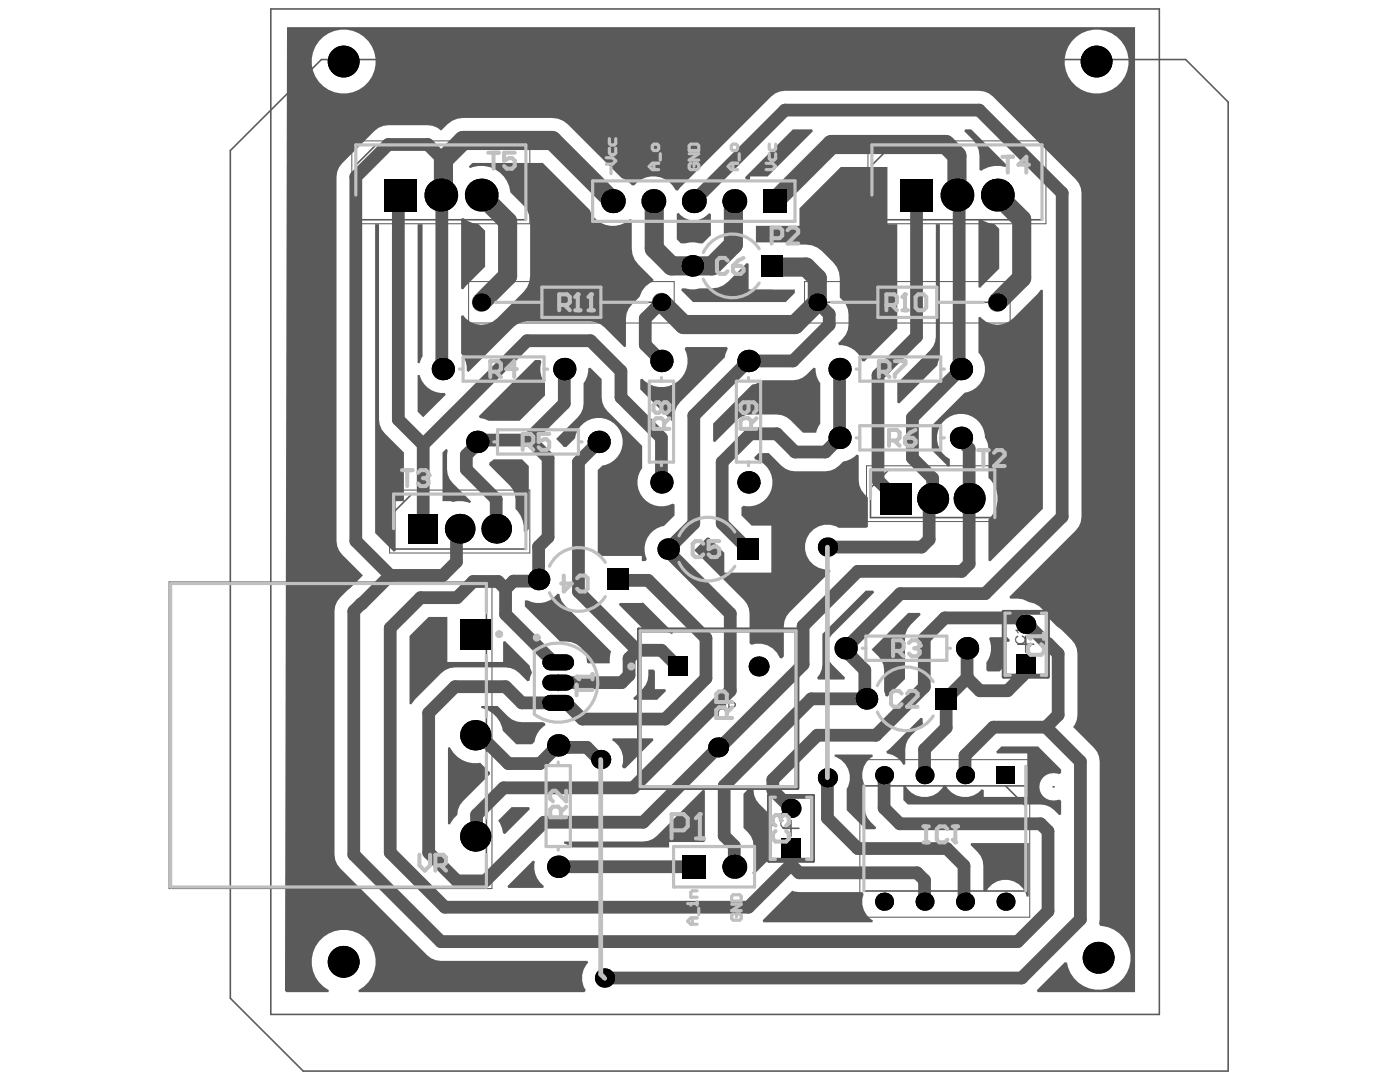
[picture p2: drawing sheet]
<svg xmlns="http://www.w3.org/2000/svg" width="279mm" height="216mm" viewBox="0 0 279 216" stroke-linecap="round" stroke-linejoin="round" font-family="sans-serif">
<g fill="none" stroke="#5a5a5a" stroke-width=".32">
<path d="M54 1.8h177.4v200.6h-177.4zM71 28.9h33.9v15h-33.9zM75 28.9l-4 4M174 28.9h33.9v15h-33.9zM178 28.9l-4 4M108.2 57.3h11.7v6h-11.7zM175.2 57.3h11.8v6h-11.8zM96.1 60.3h12.1M119.9 60.3h12.1M163.1 60.3h12.1M187 60.3h12M78.5 98.6h26.4v11h-26.4z"/>
<path d="M82.2 98.6l-3.7 3.6M173.7 93.7h24.8v9.6h-24.8zM177.4 93.7l-3.7 3.7M34.1 116.4h63v60.6h-63zM106.6 129.9a7.9 7.9 0 0 1 10.6 1 7.9 7.9 0 0 1 0 10.6 7.9 7.9 0 0 1-10.6 1zM109.8 136.2h3.2M111.4 134.6v3.2M143.3 139.8v3.2M203.1 128.5h3.2M204.7 127v3.1M93.3 146.7h3.1M94.8 145.1v3.2"/>
<path d="M141.7 141.4h3.2M172.4 156.8h32.3v21h-32.3zM200.7 156.8l4 4M156.3 165.3h3.1M157.9 163.7v3.2"/>
</g>
<path d="M70.2 28.1h35.5v16.5h-35.5zM173.2 28.1h35.5v16.5h-35.5zM93.5 56.2h41v8.3h-41zM160.6 56.2h41v8.3h-41zM77.8 97.8h27.9v12.5h-27.9zM172.9 92.9h26.4v11.2h-26.4zM33.7 116.1h64.5v61.2h-64.5zM171.6 151.6h33.9v31.4h-33.9z" fill="none" stroke="#5a5a5a" stroke-width=".2"/>
<path d="M127.4 125.6h31.8v31.7h-31.8zM127.8 125.9h31.1v31.1h-31.1zM200.3 122h8.9v13.1h-8.9zM200.6 122.3h8.2v12.4h-8.2zM153.4 158.8h8.9v13h-8.9zM153.7 159.1h8.3v12.4h-8.3z" fill="none" stroke="#5a5a5a" stroke-width=".64"/>
<g fill="#5a5a5a">
<path d="M155.8 163.8l.4-.2h.1l.1 .2a.65 .65 0 0 0-.4 .9 .65 .65 0 0 0 .9 .3 .61 .61 0 0 0 .7-.5 .61 .61 0 0 0-.6-.7l.1-.3a.92 .92 0 0 1 .7 .7 .92 .92 0 0 1-.3 .9 1.04 1.04 0 0 1-1.3 .1 1.04 1.04 0 0 1-.4-1.1z"/>
<path d="M155.8 162.4v-.1a.43 .43 0 0 1 .5-.3 .43 .43 0 0 1 .3 .4 .62 .62 0 0 1 1.1-.1 .62 .62 0 0 1-.5 1v-.3a.41 .41 0 0 0 .4-.5 .41 .41 0 0 0-.5-.3 .41 .41 0 0 0-.3 .6h-.2a.35 .35 0 0 0-.3-.5 .35 .35 0 0 0-.4 .4 .35 .35 0 0 0 .4 .3l-.1 .3-.4-.3z"/>
<path d="M202.7 127.1l.3-.3h.2l.1 .3a.65 .65 0 0 0-.4 .8 .65 .65 0 0 0 .8 .4 .61 .61 0 0 0 .8-.5 .61 .61 0 0 0-.6-.7l.1-.3a.92 .92 0 0 1 .6 .7 .92 .92 0 0 1-.3 .9 1.04 1.04 0 0 1-1.2 .1 1.04 1.04 0 0 1-.5-1.2z"/>
<path d="M202.6 125.6h2v.3h-1.6l.3 .4-.2 .1z"/>
<path d="M143.6 140.3v.6h.5a.34 .34 0 0 0 .5-.3 .34 .34 0 0 0-.4-.3zM143.3 140h.9a.57 .57 0 0 1 .6 .5 .57 .57 0 0 1-.4 .6l.7 .9h-.4l-.7-.9h-.4v.9h-.3z"/>
<path d="M145.6 140.3v.7h.5a.38 .38 0 0 0 .5-.4 .38 .38 0 0 0-.5-.3zM145.3 140h.8a.62 .62 0 0 1 .8 .6 .62 .62 0 0 1-.8 .6h-.5v.8h-.3z"/>
</g>
<path d="M46 30l18.1-18.1h172.5l8.5 8.5v193.3h-184.6l-14.5-14.5z" fill="none" stroke="#5a5a5a" stroke-width=".32"/>
<g fill="#5a5a5a">
<path d="M192.6 25.8h1.2l7.3 7.2-.3 .4a5.7 5.7 0 0 0-5 .7l-.3-.2v-2.8l-.2-1.2-.4-1.1-.7-.9-1.7-1.7z"/>
<path d="M195.3 43.9l.4-.2a5.5 5.5 0 0 0 2.8 1l.9 .9v8l-3.7 3.8-.4-.1z"/>
<path d="M150.9 45.1h8.7v-3.5l8.2-8.3h9.3v11.4h2v20.9l-6.6 6.5h-.4a4.7 4.7 0 0 0-4.7-3.2l-.1-.4a4.7 4.7 0 0 0 2-3.7v-2.1a4.3 4.3 0 0 0-1.7-3.3v-3.9l-.2-1.1a10.5 10.5 0 0 0-5.4-5.4l-3.2-.2v-.4h-7.9z"/>
<path d="M195.3 63.3l.4-.1a4.4 4.4 0 0 0 6.5 .3l4.9-4.9 .6-.8 .4 .1v43.6l-10.5 10.5-.3-.1v-8.3a5.6 5.6 0 0 0 0-8.3v-5.8l-.2-1-.5-1.2a4.8 4.8 0 0 0-7.3-4 4.8 4.8 0 0 0 .3 8.3v1.4l-.4 .1-3.3-3.3v-4.9l6.6-6.5a4.8 4.8 0 0 0 2.8-8z"/>
<path d="M186.8 44.7h.8v26.7l-.5 1.5-7.6 7.6-.4-.2v-3.9l6.5-6.5 .6-.8 .4-.9 .2-1z"/>
<path d="M148.7 35.3l9.5-9.5h3.9l.1 .4-9 9h-3.5v.6l-.4 .2-.5-.3z"/>
<path d="M136.1 57.5h.7a4.6 4.6 0 0 0 2.8 0h2.5l1.2-.1 1-.5 1-.7 3.7-3.7 .4 .1v5.1l9.2 .1v.7l-1.8 1.8h-18.5l-2.4-2.4z"/>
<path d="M135.1 42.6l.4-.1a3.8 3.8 0 0 0 6 0l.4 .2v4.2l-1.7 1.7h-.6a4.6 4.6 0 0 0-2.8 0h-.9l-.8-.9z"/>
<path d="M142.3 84.5l7.8-7.8 .7-.1 1.4-.7h6.1l1-.2 .9-.3 2.2-2 .4 .1a4.4 4.4 0 0 0 .9 3v8l-.4 .6-.4 1.2h-2.6l-2.5-2.5-.8-.6-1-.4-1-.1h-5.2l-1 .1-.9 .4-.8 .6-4.4 4.4-.4-.2z"/>
<path d="M127.8 75.7l.4-.1a5.2 5.2 0 0 0 6.8 .7 5.2 5.2 0 0 0 1.6-6.6l.3-.5h8.2l.2 .4-.6 1.7-9 8.9a4.5 4.5 0 0 0-1.1 3.8l-.4 .2-6.4-6.5z"/>
<path d="M197.6 127.1h3.5l.4 .6-.1 .4h-1.1l-.1 5.1-.7 .8h-2.4l-.3-.3v-1.5a4.6 4.6 0 0 0 .6-4.7z"/>
<path d="M176.9 149.9l6.9-6.7 .3 .2 .1 1-2.4 2.4-.6 .8-.4 .9-.1 1v3l-.4 .1a4.3 4.3 0 0 0-3.3-2.3z"/>
<path d="M173.9 129.6l7.4-7.3h2.3l.1 .4-2 2-.6 .8-.4 .9-.1 1v8.1l-3.5 3.5-.4-.1-.3-.9v-4.3l-.1-1-.4-.9z"/>
<path d="M193.8 168.2h11.5v10.7h-.4a4.3 4.3 0 0 0-3.7-3.3 4.3 4.3 0 0 0-4.4 2.3h-.4l-.2-.3v-4.9l-.1-.9-.4-1-.6-.8-1.4-1.4z"/>
<path d="M180.3 156.8l.4-.1a4.3 4.3 0 0 0 7.7 0h.4a4.3 4.3 0 0 0 7.1 .8l.4 .2v1.3h8.7v-8.7h-6l-.2-.3 1-1.1h7.4l4.6 4.7v.6l-.4 .3a2.78 2.78 0 0 0-4 2.5 2.78 2.78 0 0 0 4 2.5l.4 .3v2.7l-.4 .2a4.7 4.7 0 0 0-3.7-2.2h-26.5l-.9-.9z"/>
<path d="M164.1 126.5l8.7-8.6h1.5l.1 .3-8.4 8.4a4.5 4.5 0 0 0 0 6l2.6 2.6-.1 .4h-5.3l-.1-.4 .5-.7 .4-.9 .1-1z"/>
<path d="M166.6 150.6h7.5l.1 .4a4.2 4.2 0 0 0-1.6 5.7v4.5a4.9 4.9 0 0 0 2.2 3.9l-.1 .4h-1.9l-3.8-3.8v-4.3a4.4 4.4 0 0 0-2.5-6.4z"/>
<path d="M150.5 91.3l.9-.9h2l2.5 2.5 .8 .6 1 .4 1 .1h6a4.5 4.5 0 0 0 3.6-1.9 4.4 4.4 0 0 0 2.7-1.4l.4 .2v5a4.4 4.4 0 0 0 1.8 3.4v5.8l-.3 .2h-5.5a4.5 4.5 0 0 0-6.7 2.9 4.5 4.5 0 0 0 4.9 5.4l.1 .4-8.1 8.2-.7 .8-.3 .9-.2 1v6.1l-.4 .4-.4-.1a4.5 4.5 0 0 0-5.6-2.6l-.4-.3v-6l-.1-1-.4-.9-.6-.8-9.9-9.9 2.7-2.6 .3 .1 3 3v4h9.3v-9.4h-3.9l-2-2v-1.7l.4-.3a4.8 4.8 0 0 0 5.6-3.5 4.8 4.8 0 0 0-3.4-5.8z"/>
<path d="M152.2 183.6l5.9-5.9 1.4 .3h12.6l.2 .4a4.3 4.3 0 0 0 1.9 5.2l-.1 .4h-21.7z"/>
<path d="M148.4 158.4l1.6-1.6 .4 .1a4.2 4.2 0 0 0 1.1 3.5l2.1 2 .1 .6 1 1.4-.2 .4h-1.1v6.8l-2.9 2.9-.4-.3 .3-1.3v-4.1a4.6 4.6 0 0 0-2-3.6z"/>
<path d="M95.6 83l11.2-11.2h1l.3 .4a4.7 4.7 0 0 0 .7 4.3v2.4l-5.1 5.1h-6.2l-1.7-.6z"/>
<path d="M117.4 73.5l.4-.1 2.3 2.2v3.7l.1 1 .4 .9 .6 .8 7 7v4.4a4.8 4.8 0 0 0 .2 6 4.8 4.8 0 0 0 5.8 1.1l.4 .2v2.2l-2.1 2.1a4.7 4.7 0 0 0-3.4 6.6l-.3 .4h-.7v-1.1h-8.8v-17.1l.9-.9a4.8 4.8 0 0 0 4.1-5 4.8 4.8 0 0 0-4.6-4.5 4.8 4.8 0 0 0-4.9 4.1l-1.8 1.7h-.5l-1.5-1.6 4.3-4.4 .6-.8 .4-.9 .2-1v-4a4.4 4.4 0 0 0 .9-3z"/>
<path d="M93.6 33.2l.7-.7h14l9.4 9.4a4.9 4.9 0 0 0 8 1.8l.4 .2v5.7l.1 1.2 .5 1 .7 1 3 3-.1 .4a4.3 4.3 0 0 0-2.6 3l-1.6 1.6-.7 .8-.3 1-.2 1 .1 5.5-.4 .2-4-4-.8-.6-.9-.4-1-.2h-12.7l-1 .2-.9 .4-.8 .6-9 8.9-.3-.2a4.7 4.7 0 0 0-1.2-3.5v-7.5l.4-.1a4.4 4.4 0 0 0 6.8 .6l5.3-5.2 .7-1 .4-1.1 .2-1.1v-10.9l-.2-1.2a11.9 11.9 0 0 0-3.7-4.6 5.8 5.8 0 0 0-8.1-4.8z"/>
<path d="M123.7 120.3l4.6-.1 6.1 6-.3 .3-1.1-.5-1-.1h-3.2l-5.3-5.2z"/>
<path d="M97.7 92.3l.8-.6h5.7l1.3 1.3v12.6l-.6 .6-.3-.1a5.7 5.7 0 0 0-1.7-4.5l-.2-3-.3-.9-.6-.8-4.2-4.1z"/>
<path d="M92 43.7l.4-.2a5.7 5.7 0 0 0 3.1 1.2l1.3 1.3v7.2l-4.4 4.5-.4-.1z"/>
<path d="M83.3 44.7h1v26.4l-.6 1.4-.4-.1z"/>
<path d="M74.9 44.7h.7v39l.2 1 .4 1 .6 .8 3.8 3.8v9.7h-1.6v9.9l-.4 .2-3.7-3.7z"/>
<path d="M89 89.6l.3 .2a9.9 9.9 0 0 0 .4 5.8l.6 .8 3.7 3.6-.2 .4a5.1 5.1 0 0 0-3.4-.2l-.4-.2h-1.7v-9.7z"/>
<path d="M83.3 74.8h.4a4.7 4.7 0 0 0 5 3.6l.3 .4-4.5 4.5-1.2-1.2z"/>
<path d="M104.8 119.8h.5a4.7 4.7 0 0 0 5.9-1.3l.5 .1 .4 1.4 .6 .8 9.3 9.2-.3 1.4v1h-4.4l-.1-.2a4.2 4.2 0 0 0-4.2-4.2h-1.2l-7-7z"/>
<path d="M129.4 133.6h1l.3 .3v3.6h2.1l.1 .4-1.7 1.7h-4.7l-.1-.4a8 8 0 0 0 2.9-3.5z"/>
<path d="M122.3 147.3h8l.1 .4-5.6 5.6h-.4l-.3-.3a4.3 4.3 0 0 0-1.9-5.3z"/>
<path d="M112.6 167.9h15.8l1-.1 .9-.4 .8-.6 9.2-9.2 .4 .1v9.1l.1 .8-.3 .4h-7v1.1h-19.3l-.5-.4-1.1-.4z"/>
<path d="M96.1 140.9h3.2l2.1 2.1 .8 .6 .9 .4 1 .1h4.2l.5 .2 .1 .4a4.6 4.6 0 0 0-2.2 3.3l-.5 .5h-3.2l-2.7-2.7a5.5 5.5 0 0 0-4.3-4.5z"/>
<path d="M89.4 149.2l.4-.1a5.5 5.5 0 0 0 6 3.1l2 2v.3l-5.4 5.4a3.8 3.8 0 0 0-1.1 2.7l-.8 .7-.7 1.2-.4-.1z"/>
<path d="M81.7 126.9l3.8-3.8h3.8v9h11.1v-4l.4-.2 4.9 5 .5 1.3-.4 .9-.1 .7-.4 .1-1.7-1.6-.8-.6-.9-.4-1-.1h-10.1l-1 .1-.9 .4-.8 .6-5.3 5.2-.7 1.1-.4-.1z"/>
<path d="M101.3 176.8l5.1-5.1 .3 .2a4.7 4.7 0 0 0 1.8 4.9l-.1 .4h-7z"/>
<path d="M99.4 163.7l2.7-2.6h3.5l.1 .4-4.9 4.9-.4-.2-.2-.9z"/>
<path d="M57.3 5.4h169.2v192.6h-19.4l-.2-.4 5.6-5.6 .5 .1a6.4 6.4 0 0 0 6.8 5.4 6.4 6.4 0 0 0 5.8-6.5 6.4 6.4 0 0 0-6-6.2l-.3-.4 .2-1v-31.4l-.2-1-.3-1-.7-.8-4.1-4.1 .7-1.4 .1-1v-12.3l-.1-1a9.8 9.8 0 0 0-3.9-4.4l-2.1-2a4.4 4.4 0 0 0-3.7-2.9 4.8 4.8 0 0 0-3.6-.7l-.1-.3 13.2-13.3 .6-.8 .4-.9 .1-1v-64.6l-.1-1-.4-.9-.6-.8-16.6-16.6-.8-.6-.9-.3-1-.2h-38.8l-1 .2-.9 .3-.8 .6-18.6 18.8h-.5a4.9 4.9 0 0 0-8.2-1h-.5l-.6-.7-1.5-.8-10.6-10.6-1-.8-1-.4-1.2-.2h-17.8a5.6 5.6 0 0 0-4.4 2.6l-.7-.6-.9-.4-1-.1h-7.9l-1 .1-1 .4-.7 .6-6.5 6.5-.6 .8-.4 .9-.1 1v72.7l.1 1 .4 .9 .6 .8 4.1 4.1-2.5 2.5a8.2 8.2 0 0 0-3 3.7l-.1 1v48.5l.1 1 .4 1 .6 .7 17.4 17.4 .8 .6 .9 .4 1 .1h29.2l.2 .4a4.3 4.3 0 0 0-.5 5.5l-.2 .4h-45.1l-.1-.4a6.4 6.4 0 0 0 2-9.7 6.4 6.4 0 0 0-9.9 0 6.4 6.4 0 0 0 2 9.7v.4h-8.4l-.3-.3zM212.5 12.3a6.4 6.4 0 0 0 12.7 0 6.4 6.4 0 0 0-12.7 0zM62.2 12.3a6.4 6.4 0 0 0 12.8 0 6.4 6.4 0 0 0-12.8 0z"/>
</g>
<g fill="none" stroke="#5a5a5a" stroke-width="2.5">
<path d="M138.5 40.1l18.1-18.1h38.8l16.6 16.5v64.6l-15.4 15.4h-16.9l-10.9 10.9M132 60.3l-3.2 3.3v5.2l3.2 3.2M163.1 60.3l2.4 2.4v2.1l-7.2 7.2h-8.9M175.2 74.9v21l3.6 3.6M191.8 73.6h.4M105.8 87.8l3.6 3.6v15.8l-1.9 1.9v6.5l-.3 .4h-4.7l-1.6 1.5M119.5 88.2l-4.1 4v25.8l11.8 11.8M186.1 95.4v4.1l-.7 .7v7.5l-1.5 1.5h-18.8M193.4 89.5v23l-1.5 1.5h-20.7l-10.9 10.9v7.7l-15.9 15.8M91.1 106.1v6l-2.7 2.7h-10.5l-7.3 7.2v48.5l17.4 17.4h115.1l6.1-6.1v-15.9l-1.5-1.5h-28.1l-3.2-3.2v-6.5M100.9 117.5l-1.5-1.5h-5l-3.2 3.3h-7.3l-6 6v44.8l10.9 10.9h60.6l8.5-8.5M100.9 117.5v5.1l8.8 8.8v.5l.3 .3h1.4"/>
<path d="M123.4 115.6l.2 .2h5.8l11.5 11.5v8.1l-8.1 8.1h-16.6l-3-3h-1.6l-.2-.2h-7.3l-3.2-3.3h-10.1l-5.2 5.3v27.8l5.6 5.7h5.7l11.7-11.7h19.8l14.9-15M133.3 109.6v.4l12.4 12.4v15.4l-19.4 19.4h-25.8l-5.4 5.4v4l-.3 .3M127.2 129.8l-1.7 1.6v3.3l-1.4 1.5h-12.7M127.2 129.8h4.8l3.2 3.2M172.9 139.4h-11l-17.4 17.4v10M193 129.4v5.9M193 135.3l-4.2 4.1v5.8l-4.3 4.3v5.2M203.1 123.3h-14.5l-4.1 4.1v9.7l-9.7 9.6h-11.7l-8.9 8.9v2.1l3.7 3.6M204.4 124.6h.7l3.8 3.8h.2l2.1 2v12.3l-2.4 2.4M204.7 132.5l-.6 .7v1.6l-3 3h-5.6l-2.5-2.5M111.4 148.7l.4 .4h5.3l2.4 2.5h.4M144.4 148.4h.1"/>
<path d="M165.1 155.2v8.1l6.1 6h17.8l3.4 3.4v7l.2 .2M208.8 145.1l6.8 6.9v31.4l-11.7 11.8h-83.3M208.8 145.1h-10.6l-5.6 5.6v4M157.9 172.5l1.6 1.7h23.5l1.5 1.5v4.2M157.9 169.3v3.2"/>
</g>
<path d="M191 38.9v-7.8l-2.3-2.3h-22.8l-11.3 11.3M132 60.3l4.4 4.5h22.3l4.4-4.5" fill="none" stroke="#5a5a5a" stroke-width="3.8"/>
<path d="M210.2 157h.2" fill="none" stroke="#5a5a5a" stroke-width=".32"/>
<circle cx="193" cy="135.3" r="1.27" fill="#5a5a5a"/>
<g fill="none" stroke="#5a5a5a" stroke-width="2.5">
<path d="M79.9 38.9l-.4 .4v44.4l5 5M88 38.9l.2 .2v34.3l.2 .2M88.5 31.9l-3.1-3.1h-7.9l-6.5 6.5v72.7l6.9 6.8M182.9 38.9v28.3l-7.7 7.7M191 38.9l.4 .5v33.9l.4 .3-9.7 9.7v8.1l4 4M112.6 73.6v6.9l-7.3 7.3M149.4 72l-10.9 10.9v21.6l-5.2 5.1M167.6 73.6v13.8l-2.9 2.8h-6l-3.7-3.6h-5.2l-5.7 5.6v12.3l5.1 5.1M84.5 88.7l20.7-20.7h12.7l6 6v5.3l8.1 8.1v8.8M84.5 88.7v16.8M105.8 87.8h-10.2l-.4 .4v.4l-2.1 2.2v2.9l5.9 5.9v5.9M191.8 87.4v.5l1.6 1.6"/>
<path d="M91.7 105.5l-.6 .6M168.8 129.4v.5l3.8 3.8v5.4l.3 .3M203.1 123.3l1.3 1.3M94.8 146.7h1l5.6 5.7h6.4l3.6-3.7M144.4 148.4l-.7 .7h-.4M111.4 172.9h27.1M144.5 166.8l2 2v4.1"/>
</g>
<path d="M88 38.9l.5-.5v-6.5l3.9-3.9h17.8l12.1 12.1M96 38.9l5.3 5.3v10.9l-5.2 5.2M199 38.9l4.9 4.9v11.7l-4.9 4.8M130.4 40.1l.2 .2v9.3l3.4 3.5h8.1l4.3-4.3v-8.5l.1-.2M154.1 53.1l.2 .2h6.6l2.2 2.2v4.8" fill="none" stroke="#5a5a5a" stroke-width="3.8"/>
<circle cx="122.3" cy="40.1" r="1.91" fill="#5a5a5a"/>
<g fill="#000">
<circle cx="68.6" cy="12.3" r="3.2"/>
<circle cx="218.8" cy="12.3" r="3.2"/>
<circle cx="88" cy="38.9" r="3.3"/>
<circle cx="96" cy="38.9" r="3.3"/>
<circle cx="191" cy="38.9" r="3.3"/>
<circle cx="199" cy="38.9" r="3.3"/>
<circle cx="122.3" cy="40.1" r="2.39"/>
<circle cx="130.4" cy="40.1" r="2.39"/>
<circle cx="138.2" cy="53.1" r="2.15"/>
<circle cx="138.5" cy="40.1" r="2.39"/>
<circle cx="146.5" cy="40.1" r="2.39"/>
<circle cx="88.4" cy="73.6" r="2.23"/>
<circle cx="96.1" cy="60.3" r="1.75"/>
<circle cx="112.6" cy="73.6" r="2.23"/>
<circle cx="132" cy="72" r="2.02"/>
<circle cx="132" cy="72" r="2.23"/>
<circle cx="132" cy="60.3" r="1.75"/>
<circle cx="149.4" cy="72" r="2.23"/>
<circle cx="163.1" cy="60.3" r="1.75"/>
<circle cx="167.6" cy="73.6" r="2.23"/>
<circle cx="191.8" cy="73.6" r="2.23"/>
<circle cx="199" cy="60.3" r="1.75"/>
<circle cx="95.2" cy="88.2" r="2.23"/>
<circle cx="119.5" cy="88.2" r="2.23"/>
<circle cx="132" cy="96.2" r="2.23"/>
<circle cx="149.4" cy="96.2" r="2.23"/>
<circle cx="167.6" cy="87.4" r="2.23"/>
<circle cx="186.1" cy="99.5" r="3.1"/>
<circle cx="191.8" cy="87.4" r="2.23"/>
<circle cx="193.4" cy="99.5" r="3.1"/>
<circle cx="91.7" cy="105.5" r="2.96"/>
<circle cx="99" cy="105.5" r="2.96"/>
<circle cx="107.5" cy="115.6" r="2.15"/>
<circle cx="133.3" cy="109.6" r="2.15"/>
<circle cx="165.1" cy="109.2" r="1.91"/>
<circle cx="151.4" cy="133" r="1.99"/>
<circle cx="168.8" cy="129.4" r="2.23"/>
<circle cx="172.9" cy="139.4" r="2.15"/>
<circle cx="193" cy="129.4" r="2.23"/>
<circle cx="204.7" cy="124.6" r="1.91"/>
<circle cx="94.8" cy="146.7" r="3"/>
<circle cx="111.4" cy="148.7" r="2.23"/>
<circle cx="119.9" cy="151.6" r="1.91"/>
<circle cx="143.3" cy="149.1" r="1.99"/>
<circle cx="165.1" cy="155.2" r="1.91"/>
<circle cx="176.4" cy="154.7" r="1.8"/>
<circle cx="184.5" cy="154.7" r="1.8"/>
<circle cx="192.6" cy="154.7" r="1.8"/>
<circle cx="94.8" cy="166.9" r="3"/>
<circle cx="111.4" cy="172.9" r="2.23"/>
<circle cx="146.5" cy="172.9" r="2.39"/>
<circle cx="157.9" cy="161.3" r="1.91"/>
<circle cx="176.4" cy="179.9" r="1.8"/>
<circle cx="184.5" cy="179.9" r="1.8"/>
<circle cx="192.6" cy="179.9" r="1.8"/>
<circle cx="200.7" cy="179.9" r="1.8"/>
<circle cx="68.6" cy="191.9" r="3.2"/>
<circle cx="120.6" cy="195.2" r="1.91"/>
<circle cx="219.3" cy="191.1" r="3.2"/>
</g>
<path d="M109.8 136.2h3.2M109.8 132.2h3.2M109.8 140.3h3.2" fill="none" stroke="#000" stroke-width="3.2"/>
<g fill="#000">
<path d="M76.6 35.7h6.6v6.5h-6.6z" fill-rule="evenodd"/>
<path d="M76.6 35.7h6.6v6.5h-6.6z" fill-rule="evenodd"/>
<path d="M179.6 35.7h6.6v6.5h-6.6z" fill-rule="evenodd"/>
<path d="M179.6 35.7h6.6v6.5h-6.6z" fill-rule="evenodd"/>
<path d="M151.9 50.9h4.3v4.3h-4.3z" fill-rule="evenodd"/>
<path d="M151.9 50.9h4.3v4.3h-4.3z" fill-rule="evenodd"/>
<path d="M152.2 37.8h4.8v4.7h-4.8z" fill-rule="evenodd"/>
<path d="M152.2 37.8h4.8v4.7h-4.8z" fill-rule="evenodd"/>
<path d="M175.7 96.4h6.2v6.2h-6.2z" fill-rule="evenodd"/>
<path d="M175.7 96.4h6.2v6.2h-6.2z" fill-rule="evenodd"/>
<path d="M81.5 102.5h5.9v6h-5.9z" fill-rule="evenodd"/>
<path d="M81.5 102.5h5.9v6h-5.9z" fill-rule="evenodd"/>
<path d="M121.2 113.5h4.3v4.3h-4.3z" fill-rule="evenodd"/>
<path d="M121.2 113.5h4.3v4.3h-4.3z" fill-rule="evenodd"/>
<path d="M147.1 107.4h4.3v4.3h-4.3z" fill-rule="evenodd"/>
<path d="M147.1 107.4h4.3v4.3h-4.3z" fill-rule="evenodd"/>
<path d="M91.8 123.5h6.1v6h-6.1z" fill-rule="evenodd"/>
<path d="M91.8 123.5h6.1v6h-6.1z" fill-rule="evenodd"/>
<path d="M133.2 131h4v4h-4z" fill-rule="evenodd"/>
<path d="M133.2 131h4v4h-4z" fill-rule="evenodd"/>
<path d="M202.8 130.6h3.8v3.8h-3.8z" fill-rule="evenodd"/>
<path d="M202.8 130.6h3.8v3.8h-3.8z" fill-rule="evenodd"/>
<path d="M186.7 137.3h4.3v4.3h-4.3z" fill-rule="evenodd"/>
<path d="M186.7 137.3h4.3v4.3h-4.3z" fill-rule="evenodd"/>
<path d="M198.9 152.9h3.6v3.6h-3.6z" fill-rule="evenodd"/>
<path d="M198.9 152.9h3.6v3.6h-3.6z" fill-rule="evenodd"/>
<path d="M136.1 170.6h4.8v4.7h-4.8z" fill-rule="evenodd"/>
<path d="M136.1 170.6h4.8v4.7h-4.8z" fill-rule="evenodd"/>
<path d="M155.9 167.3h3.9v3.9h-3.9z" fill-rule="evenodd"/>
<path d="M155.9 167.3h3.9v3.9h-3.9z" fill-rule="evenodd"/>
</g>
<path d="M165.1 109.2v46M119.9 151.6v42.8l.8 .8" fill="none" stroke="#c0c0c0" stroke-width=".96"/>
<g fill="none" stroke="#c0c0c0" stroke-width=".64">
<path d="M71 38.9v-10h33.9v15M118.3 36.1h40.4v8.1h-40.4zM174 38.9v-10h33.9v15M108.2 57.3h11.7v6h-11.7zM175.2 57.3h11.8v6h-11.8zM91.7 73.6h.7M92.4 71.2h16.2v4.9h-16.2zM98.9 60.3h9.3M108.6 73.6h.7M119.9 60.3h9.2M129.6 76.1h4.8v16.1h-4.8zM132 75.3v.8"/>
<path d="M147 76.1h4.8v16.1h-4.8zM149.4 75.3v.8M166 60.3h9.2M170.9 73.6h.7M171.6 71.2h16.1v4.9h-16.1zM187 60.3h9.2M187.7 73.6h.8M98.6 88.2h.7M99.3 85.8h16.1v4.8h-16.1zM115.4 88.2h.8M132 92.2v.7M149.4 92.2v.7"/>
<path d="M170.9 87.4h.7M171.6 84.9h16.1v4.9h-16.1zM173.7 99.5v-5.8h24.8v9.6M187.7 87.4h.8M78.5 105.5v-6.9h26.4v11M97.1 122.2v-5.8h-63v60.6h63v-6.4M97.1 130.8v12.2M106.6 129.9v12.6M127.8 125.9h31.1v31.1h-31.1zM172.1 129.4h.7M172.8 126.9h16.2v4.9h-16.2zM189 129.4h.7"/>
<path d="M201.6 122.3h-1v12.4h1M207.8 122.3h1v12.4h-1M97.1 150.4v12.8M109 152.8h4.8v16.1h-4.8zM111.4 152v.8M154.8 159.1h-1.1v12.4h1.1M161 159.1h1v12.4h-1M172.4 156.8v21M204.7 152.9v24.9M111.4 168.9v.7M134.4 168.9h16.2v8.1h-16.2zM139.1 180v.6"/>
<path d="M146 178.9l.3-.4h1.3l.3 .4v.9h-1.9zM138.2 183.2v1.2M139.1 183.2h-1.2l-.7 .6 .7 .6h1.2M139.1 180.3h-1.2v.3M139.4 181.2v1.3M146 180.4h1.9l-1.9 1.3h1.9M146.3 182.3l-.3 .4v.6l.3 .3h1.3l.3-.3v-.6l-.3-.4h-.6v.7"/>
</g>
<circle cx="137.2" cy="180.3" r=".32" fill="#c0c0c0"/>
<g fill="none" stroke="#c0c0c0" stroke-width=".64">
<path d="M121 31.5h1.3l.6 .6-.6 .6h-1.3M121.6 27.7v.9l.3 .3h.7l.3-.3v-.9M121.6 29.6v.9l.3 .3h.7l.3-.3v-.9M121.9 33.4v1.3M130.5 32.6v1.2M130.5 28.8h.6l.4 .3v.6l-.4 .3h-.6l-.3-.3v-.6zM131.5 32.6h-1.3l-.7 .6 .7 .6h1.3M131.8 30.7v1.2M137.5 29.1l.4-.3h1.2l.3 .3v.9h-1.9zM137.5 30.7h1.9l-1.9 1.2h1.9M137.9 32.6l-.4 .3v.6l.4 .3h1.2l.3-.3v-.6l-.3-.3h-.6v.6M146.3 28.8h.6l.3 .3v.6l-.3 .3h-.6l-.4-.3v-.6z"/>
<path d="M146.3 32.6v1.2M147.2 32.6h-1.3l-.6 .6 .6 .6h1.3M147.5 30.7v1.2M152.9 32.6h1.3l.6 .6-.6 .6h-1.3M153.5 28.8v.9l.3 .3h.7l.3-.3v-.9M153.5 30.7v.9l.3 .3h.7l.3-.3v-.9M139.1 177.8h-.9l-.3 .3v.9h1.2"/>
</g>
<path d="M184.3 168.1h1.1M184.3 164.9h1.1M184.8 164.9v3.2M189.1 165.4l-.6-.5h-1l-.5 .5v2.1l.5 .6h1l.6-.6M190.1 164.9h1.1M190.7 164.9v3.2" fill="none" stroke="#c0c0c0" stroke-width=".81"/>
<circle cx="190.7" cy="168.1" r=".4" fill="#c0c0c0"/>
<path d="M134 165.7h2.4l.9-.8v-1.6l-.9-.8h-2.4v4.8M138.9 167.3h1.6M139.7 162.5v4.8M190.1 167.5l.6 .6" fill="none" stroke="#c0c0c0" stroke-width=".81"/>
<circle cx="139.7" cy="162.5" r=".4" fill="#c0c0c0"/>
<g fill="none" stroke="#c0c0c0" stroke-width=".81">
<path d="M97.4 30.5h2.1M98.5 30.5v3.2M102.7 30.5h-2.1v1.6l1.1-.6h.5l.5 .6v1l-.5 .6h-1.1l-.5-.6M200.1 31.3h2.1M201.1 31.3v3.2M205.4 32.9h-2.2l1.6-1.6v3.2M80.2 93.8h2.1M81.3 93.8v3.2M83.4 94.3l.5-.5h1.1l.5 .5v.6M83.7 170.6v2.1l1.1 1 1-1v-2.1M86.9 172.7h1.6l.5-.6v-1l-.5-.5h-1.6v3.1M88 172.7l1 1"/>
<path d="M139.7 162.5l-.8 .8"/>
</g>
<circle cx="85.5" cy="94.9" r=".4" fill="#c0c0c0"/>
<path d="M84.4 95.4h.6M85 95.4l.5 .5v.6l-.5 .5h-1.1l-.5-.5M85.5 94.9l-.5 .5M195.2 89.8h2.1M196.3 89.8v3.2M198.4 90.3l.5-.5h1.1l.5 .5v.6l-2.1 2.1h2.1M115.1 136.6v2.1M115.1 137.7h3.1M115.1 135h3.1M118.2 134.5v1.1" fill="none" stroke="#c0c0c0" stroke-width=".81"/>
<circle cx="115.1" cy="135" r=".4" fill="#c0c0c0"/>
<path d="M115.3 58.7v3.2M111.6 60.9h1.6l.5-.6v-1l-.5-.6h-1.6v3.2M112.7 60.9l1 1M114.8 61.9h1M115.1 135l.5 .6" fill="none" stroke="#c0c0c0" stroke-width=".81"/>
<circle cx="115.3" cy="58.7" r=".4" fill="#c0c0c0"/>
<path d="M115.3 58.7l-.5 .6M118 58.7v3.2M117.4 61.9h1.1" fill="none" stroke="#c0c0c0" stroke-width=".81"/>
<circle cx="118" cy="58.7" r=".4" fill="#c0c0c0"/>
<path d="M118 58.7l-.6 .6M180.6 58.7v3.2M176.9 60.9h1.6l.5-.6v-1l-.5-.6h-1.6v3.2M178 60.9l1 1M180.1 61.9h1" fill="none" stroke="#c0c0c0" stroke-width=".81"/>
<circle cx="180.6" cy="58.7" r=".4" fill="#c0c0c0"/>
<g fill="none" stroke="#c0c0c0" stroke-width=".81">
<path d="M180.6 58.7l-.5 .6M182.7 59.3l.6-.6h1l.5 .6v2.1l-.5 .5h-1l-.6-.5zM97.8 74.2h1.6l.6-.6v-1l-.6-.5h-1.6v3.1M98.9 74.2l1.1 1M103.1 73.6h-2.1l1.6-1.5v3.1M175.4 74.2h1.6l.5-.6v-1l-.5-.5h-1.6v3.1M176.5 74.2l1 1M178.6 72.1h2.1v.5l-2.1 2.1v.5M104.3 88.7h1.6l.5-.5v-1.1l-.5-.5h-1.6v3.2M105.4 88.7l1 1.1M109.6 86.6h-2.1v1.6l1.1-.6h.5l.5 .6v1l-.5 .6h-1.1l-.5-.6M132 80.8l-.5-.5h-.6l-.5 .5v1.1l.5 .5h.6l.5-.5"/>
<path d="M132 80.8l.5-.5h.6l.5 .5v1.1l-.5 .5h-.6l-.5-.5M132 80.8v1.1M132.5 85.6v-1.6l-.5-.5h-1.1l-.5 .5v1.6h3.2M133.6 83.5l-1.1 1M149.4 80.3v1.6l-.6 .5h-.5l-.5-.5v-1.1l.5-.5h2.1l.6 .5v1.1l-.6 .5M149.9 85.6v-1.6l-.5-.5h-1.1l-.5 .5v1.6h3.2M151 83.5l-1.1 1M177.4 87.9h1.6l.5-.5v-1.1l-.5-.5h-1.6v3.2M178.5 87.9l1 1.1M180.6 87.4h1.6l.5 .5v.5l-.5 .6h-1.1l-.5-.6zM182.7 85.8l-1 .5-1.1 1.1M178.2 129.9h1.6l.6-.5v-1.1l-.6-.5h-1.6v3.1"/>
<path d="M179.3 129.9l1.1 1M181.4 128.3l.5-.5h1.1l.5 .5v.5"/>
</g>
<circle cx="183.5" cy="128.8" r=".4" fill="#c0c0c0"/>
<g fill="none" stroke="#c0c0c0" stroke-width=".81">
<path d="M145.2 52l-.5-.5h-1.1l-.5 .5v2.1l.5 .5h1.1l.5-.5M146.3 53.1h1.6l.5 .5v.5l-.5 .5h-1.1l-.5-.5zM148.4 51.5l-1.1 .5-1 1.1M154 47.5h1.6l.5-.5v-1.1l-.5-.5h-1.6v3.2M157.2 45.9l.5-.5h1.1l.5 .5v.6l-2.1 2.1h2.1M112.5 114.8v3.2l1.6-1.6h-2.1M115.2 115.4l.5-.6h1.1l.5 .6v2.1l-.5 .5h-1.1l-.5-.5M140.4 108.5l-.6-.5h-1l-.6 .5v2.1l.6 .6h1l.6-.6M143.5 108h-2.1v1.6l1.1-.6h.5l.5 .6v1l-.5 .6h-1l-.6-.6M182.5 129.4h.5M183 129.4l.5 .5v.5l-.5 .5h-1.1l-.5-.5M183.5 128.8l-.5 .6"/>
<path d="M113 157.8v2.1l-2.1-2.1h-.6l-.5 .5v1.1l.5 .5M111.9 163.1v-1.6l-.5-.5h-1.1l-.5 .5v1.6h3.2M113 161l-1.1 1M154.8 165.8l-.6 .5v1.1l.6 .5h2.1l.5-.5v-1.1l-.5-.5M155.3 162.6h-.5l-.6 .6v1l.6 .5"/>
</g>
<circle cx="155.3" cy="162.6" r=".4" fill="#c0c0c0"/>
<path d="M179.9 138.4l-.5-.5h-1l-.6 .5v2.1l.6 .5h1l.5-.5M181 138.4l.5-.5h1.1l.5 .5v.5l-2.1 2.1h2.1M205.1 127h3.2M205.7 128.5l-.6 .6v1l.6 .6h2.1l.5-.6v-1l-.5-.6M208.3 126.4v1.1M155.3 162.6l.5 .6M155.8 163.2v.5M155.8 163.2l.6-.6h.5l.5 .6v1l-.5 .5" fill="none" stroke="#c0c0c0" stroke-width=".81"/>
<circle cx="205.1" cy="127" r=".4" fill="#c0c0c0"/>
<path d="M205.1 127l.6 .5M145.1 143.3v-1.6l-.6-.6h-1l-.6 .6v1.6h3.2M145.1 140.1v-1.6l-.6-.5h-1l-.6 .5v1.6h3.2M146.1 141.1l-1 1.1" fill="none" stroke="#c0c0c0" stroke-width=".81"/>
<g fill="none" stroke="#c0c0c0" stroke-width=".8">
<circle cx="99.6" cy="126.5" r=".4"/>
<circle cx="107.1" cy="127.2" r=".4"/>
<circle cx="126" cy="133" r=".4"/>
</g>
<path d="M140.4 55.7a6.4 6.4 0 0 0 11.1 .8M151.5 49.6a6.4 6.4 0 0 0-11.1 .8M109.7 118.3a6.4 6.4 0 0 0 11.1 .7M120.8 112.2a6.4 6.4 0 0 0-11.1 .8M135.5 112.2a6.4 6.4 0 0 0 11.2 .8M146.7 106.2a6.4 6.4 0 0 0-11.2 .7M106.6 129.9a7.9 7.9 0 0 1 10.6 1 7.9 7.9 0 0 1 0 10.6 7.9 7.9 0 0 1-10.6 1M186.2 136a6.4 6.4 0 0 0-11.1 .8M175.1 142.1a6.4 6.4 0 0 0 11.1 .8" fill="none" stroke="#c0c0c0" stroke-width=".64"/>
</svg>
